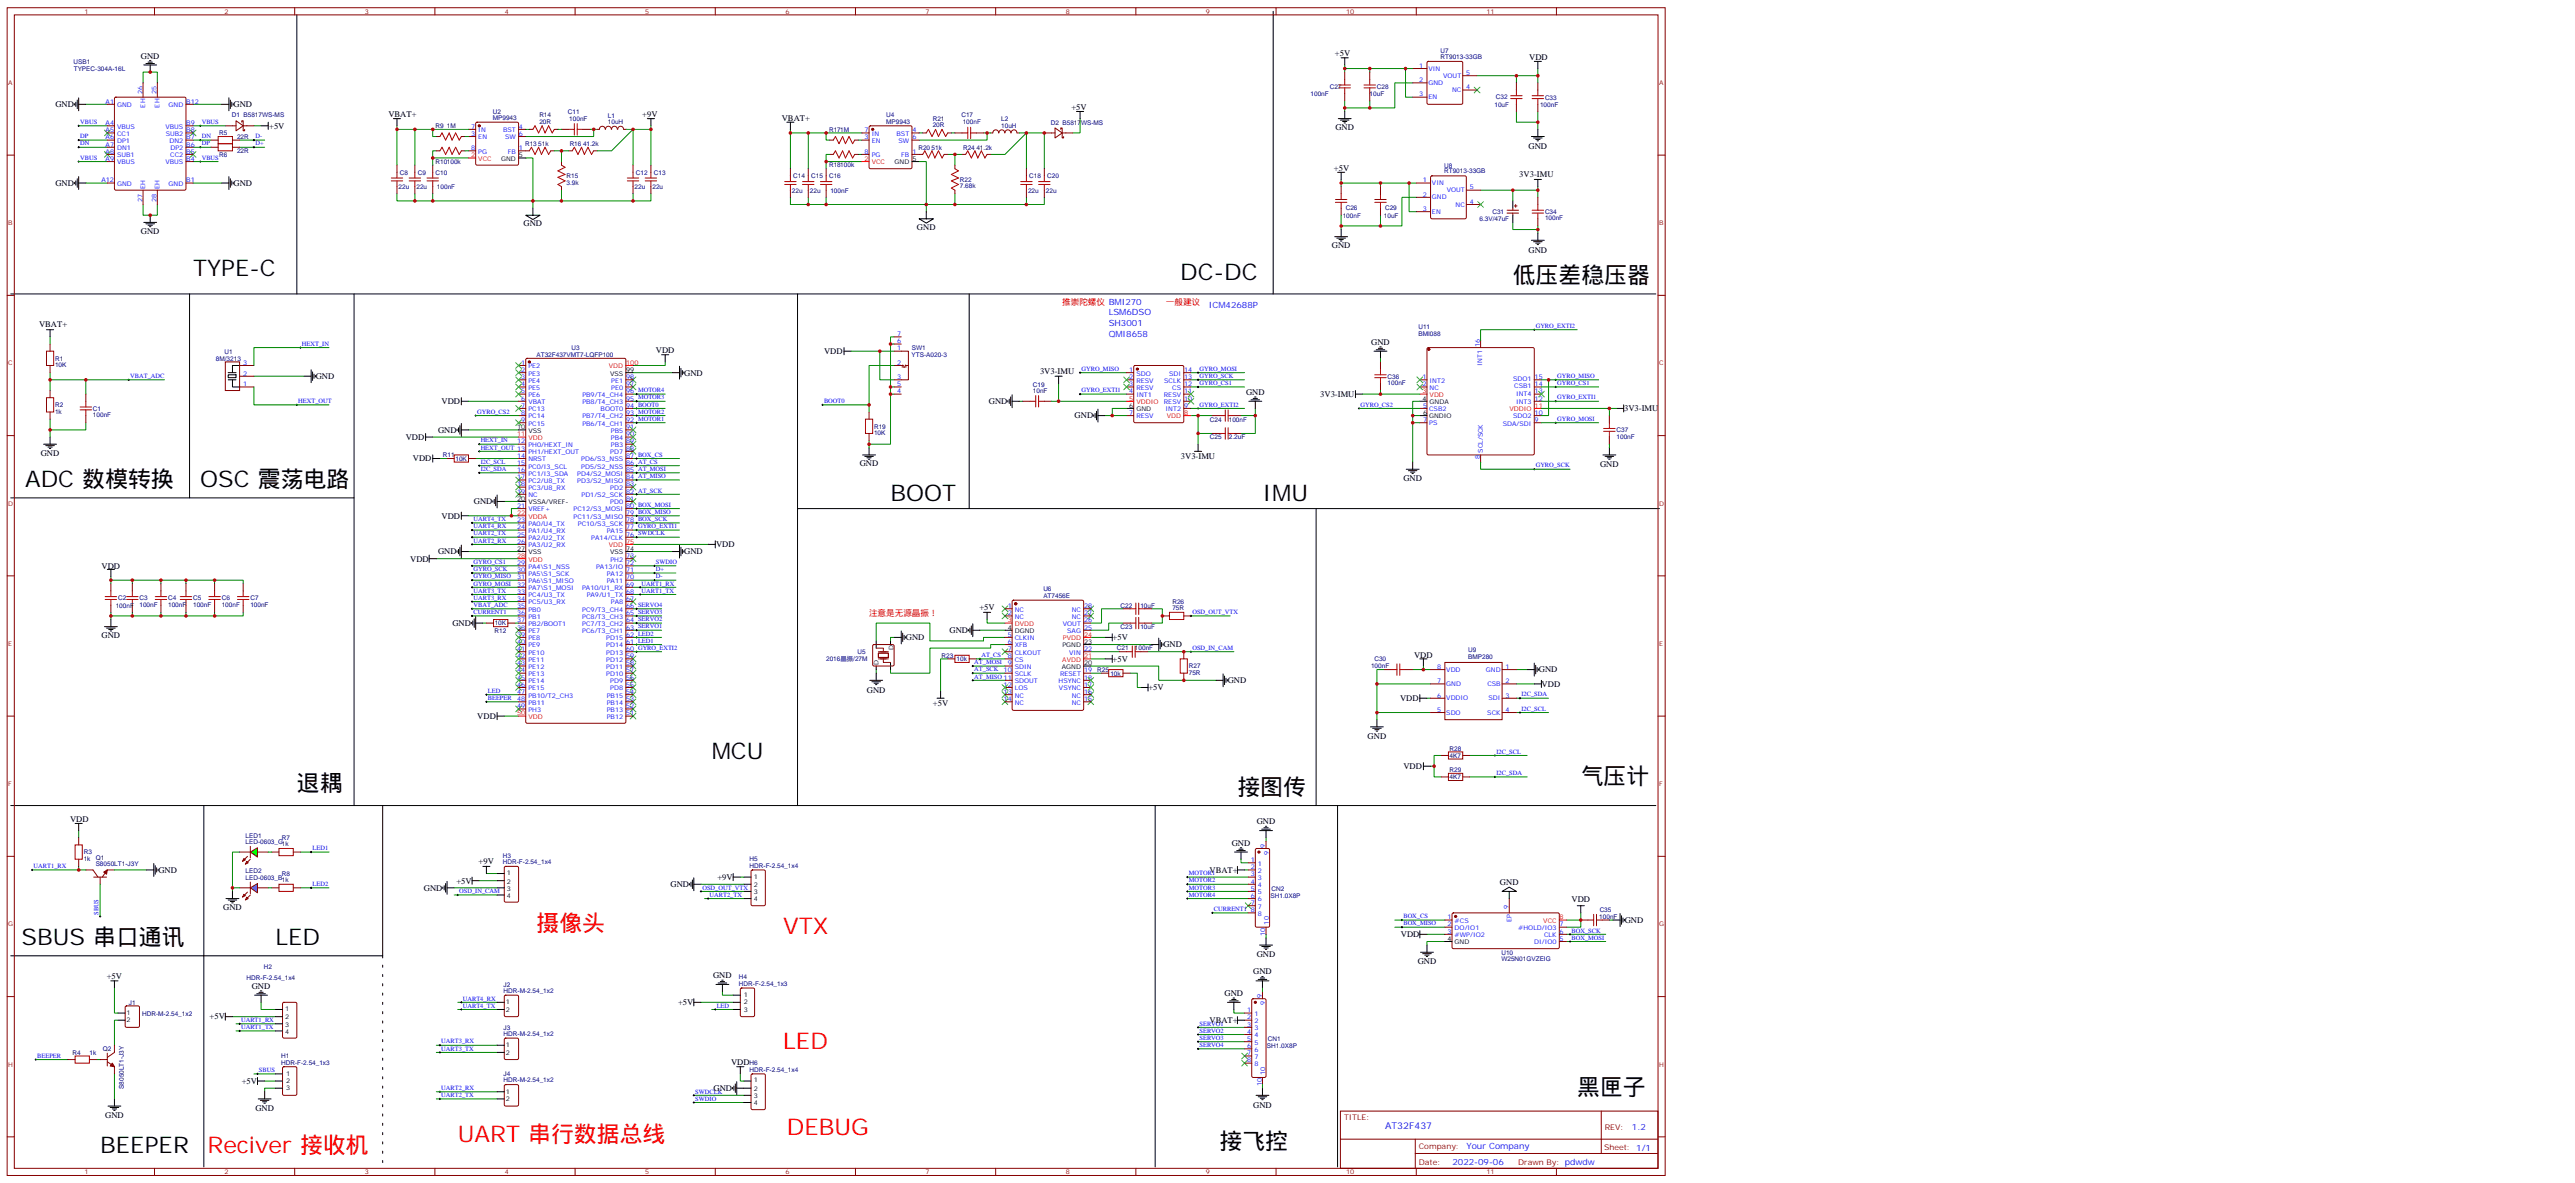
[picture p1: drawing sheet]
<svg xmlns="http://www.w3.org/2000/svg" width="1270mm" height="583mm" viewBox="0 0 1270 583" stroke-linecap="round" stroke-linejoin="round" font-family="sans-serif">
<defs><g id="words">
<g font-size="11.3">
<text x="95" y="136">TYPE-C</text>
<text x="582" y="138">DC-DC</text>
<text x="746" y="140">低压差稳压器</text>
<text x="12" y="240">ADC 数模转换</text>
<text x="99" y="240">OSC 震荡电路</text>
<text x="439" y="247">BOOT</text>
<text x="623" y="247">IMU</text>
<text x="351" y="374">MCU</text>
<text x="780" y="387">气压计</text>
<text x="146" y="390">退耦</text>
<text x="610" y="392">接图传</text>
<text x="11" y="466">SBUS 串口通讯</text>
<text x="136" y="466">LED</text>
<text x="778" y="540">黑匣子</text>
<text x="49" y="568">BEEPER</text>
<text x="601" y="566">接飞控</text>
</g>
<g font-size="11.3" fill="#f00">
<text x="265" y="459">摄像头</text>
<text x="386" y="461">VTX</text>
<text x="386" y="517">LED</text>
<text x="226" y="563">UART 串行数据总线</text>
<text x="388" y="559">DEBUG</text>
<text x="102" y="568">Reciver 接收机</text>
</g>
<text font-size="4.6" fill="#00f" x="683" y="557">AT32F437</text>
<g font-size="4.2">
<text x="70" y="29">GND</text>
<text x="658" y="27">+5V</text>
<text x="754" y="30">VDD</text>
<text x="27" y="53">GND</text>
<text x="115" y="53">GND</text>
<text x="192" y="58">VBAT+</text>
<text x="317" y="58">+9V</text>
<text x="386" y="60">VBAT+</text>
<text x="528" y="54">+5V</text>
<text x="133" y="63">+5V</text>
<text x="659" y="64">GND</text>
<text x="754" y="73">GND</text>
<text x="658" y="84">+5V</text>
<text x="749" y="87">3V3-IMU</text>
<text x="27" y="92">GND</text>
<text x="115" y="92">GND</text>
<text x="258" y="111">GND</text>
<text x="452" y="113">GND</text>
<text x="69" y="115">GND</text>
<text x="657" y="122">GND</text>
<text x="754" y="125">GND</text>
<text x="19" y="161">VBAT+</text>
<text x="324" y="174">VDD</text>
<text x="676" y="170">GND</text>
<text x="406" y="175">VDD</text>
<text x="337" y="185">GND</text>
<text x="513" y="184">3V3-IMU</text>
<text x="156" y="187">GND</text>
<text x="615" y="195">GND</text>
<text x="651" y="196">3V3-IMU</text>
<text x="218" y="199">VDD</text>
<text x="488" y="199">GND</text>
<text x="801" y="203">3V3-IMU</text>
<text x="530" y="206">GND</text>
<text x="216" y="213">GND</text>
<text x="200" y="217">VDD</text>
<text x="20" y="225">GND</text>
<text x="204" y="227">VDD</text>
<text x="582" y="226">3V3-IMU</text>
<text x="424" y="230">GND</text>
<text x="789" y="230">GND</text>
<text x="692" y="237">GND</text>
<text x="234" y="249">GND</text>
<text x="218" y="256">VDD</text>
<text x="353" y="270">VDD</text>
<text x="216" y="273">GND</text>
<text x="337" y="273">GND</text>
<text x="50" y="280">VDD</text>
<text x="202" y="277">VDD</text>
<text x="483" y="301">+5V</text>
<text x="223" y="309">GND</text>
<text x="50" y="315">GND</text>
<text x="447" y="316">GND</text>
<text x="468" y="312">GND</text>
<text x="549" y="316">+5V</text>
<text x="574" y="319">GND</text>
<text x="549" y="326">+5V</text>
<text x="697" y="324">VDD</text>
<text x="759" y="332">GND</text>
<text x="428" y="342">GND</text>
<text x="566" y="340">+5V</text>
<text x="606" y="337">GND</text>
<text x="760" y="339">VDD</text>
<text x="690" y="346">VDD</text>
<text x="460" y="348">+5V</text>
<text x="235" y="354">VDD</text>
<text x="675" y="364">GND</text>
<text x="692" y="379">VDD</text>
<text x="35" y="405">VDD</text>
<text x="620" y="406">GND</text>
<text x="607" y="417">GND</text>
<text x="78" y="430">GND</text>
<text x="236" y="426">+9V</text>
<text x="597" y="430">VBAT+</text>
<text x="225" y="436">+5V</text>
<text x="331" y="437">GND</text>
<text x="354" y="434">+9V</text>
<text x="740" y="436">GND</text>
<text x="209" y="439">GND</text>
<text x="110" y="449">GND</text>
<text x="775" y="445">VDD</text>
<text x="801" y="455">GND</text>
<text x="691" y="462">VDD</text>
<text x="620" y="472">GND</text>
<text x="699" y="475">GND</text>
<text x="53" y="482">+5V</text>
<text x="352" y="482">GND</text>
<text x="618" y="480">GND</text>
<text x="124" y="487">GND</text>
<text x="604" y="491">GND</text>
<text x="334" y="496">+5V</text>
<text x="103" y="503">+5V</text>
<text x="597" y="504">VBAT+</text>
<text x="361" y="525">VDD</text>
<text x="119" y="534">+5V</text>
<text x="352" y="538">GND</text>
<text x="52" y="551">GND</text>
<text x="126" y="548">GND</text>
<text x="618" y="546">GND</text>
</g>
<g font-size="4.2" fill="#f00">
<text x="524" y="150">推崇陀螺仪 BMI270</text>
<text x="575" y="150">一般建议</text>
<text x="429" y="304">注意是无源晶振！</text>
</g>
<g font-size="4.2" fill="#00f">
<text x="547" y="156">LSM6DSO</text>
<text x="596" y="152">ICM42688P</text>
<text x="547" y="161">SH3001</text>
<text x="547" y="166">QMI8658</text>
<text x="805" y="557">1.2</text>
<text x="723" y="567">Your Company</text>
<text x="716" y="574">2022-09-06</text>
</g>
<g font-size="3.9" fill="#800">
<text x="663" y="552">TITLE:</text>
<text x="791" y="557">REV:</text>
<text x="700" y="567">Company:</text>
<text x="791" y="567">Sheet: 1/1</text>
<text x="700" y="574">Date:</text>
<text x="749" y="574">Drawn By: pdwdw</text>
</g>
<g font-size="3.2" fill="#800">
<text x="42" y="7">1</text>
<text x="111" y="7">2</text>
<text x="180" y="7">3</text>
<text x="249" y="7">4</text>
<text x="318" y="7">5</text>
<text x="387" y="7">6</text>
<text x="456" y="7">7</text>
<text x="526" y="7">8</text>
<text x="595" y="7">9</text>
<text x="664" y="7">10</text>
<text x="733" y="7">11</text>
<text x="4" y="42">A</text>
<text x="818" y="42">A</text>
<text x="4" y="111">B</text>
<text x="818" y="111">B</text>
<text x="4" y="180">C</text>
<text x="818" y="180">C</text>
<text x="4" y="249">D</text>
<text x="818" y="249">D</text>
<text x="4" y="318">E</text>
<text x="818" y="318">E</text>
<text x="4" y="388">F</text>
<text x="818" y="388">F</text>
<text x="4" y="457">G</text>
<text x="818" y="457">G</text>
<text x="4" y="526">H</text>
<text x="818" y="526">H</text>
<text x="42" y="579">1</text>
<text x="111" y="579">2</text>
<text x="180" y="579">3</text>
<text x="249" y="579">4</text>
<text x="318" y="579">5</text>
<text x="387" y="579">6</text>
<text x="456" y="579">7</text>
<text x="526" y="579">8</text>
<text x="595" y="579">9</text>
<text x="664" y="579">10</text>
<text x="733" y="579">11</text>
</g>
<g font-size="3.2" fill="#000080">
<text x="710" y="29">RT9013-33GB</text>
<text x="710" y="26">U7</text>
<text x="36" y="31">USB1</text>
<text x="36" y="35">TYPEC-304A-16L</text>
<text x="646" y="47">100nF</text>
<text x="656" y="44">C27</text>
<text x="675" y="47">10uF</text>
<text x="679" y="44">C28</text>
<text x="737" y="53">10uF</text>
<text x="738" y="49">C32</text>
<text x="760" y="53">100nF</text>
<text x="762" y="49">C33</text>
<text x="114" y="58">D1 B5817WS-MS</text>
<text x="243" y="59">MP9943</text>
<text x="243" y="56">U2</text>
<text x="266" y="58">R14</text>
<text x="280" y="56">C11</text>
<text x="281" y="60">100nF</text>
<text x="300" y="58">L1</text>
<text x="437" y="58">U4</text>
<text x="460" y="60">R21</text>
<text x="474" y="58">C17</text>
<text x="494" y="60">L2</text>
<text x="215" y="63">R9</text>
<text x="220" y="63">1M</text>
<text x="266" y="61">20R</text>
<text x="300" y="61">10uH</text>
<text x="409" y="65">R171M</text>
<text x="437" y="61">MP9943</text>
<text x="460" y="63">20R</text>
<text x="475" y="61">100nF</text>
<text x="494" y="63">10uH</text>
<text x="518" y="61">D2 B5817WS-MS</text>
<text x="108" y="67">R5</text>
<text x="117" y="68">22R</text>
<text x="259" y="72">R13</text>
<text x="265" y="72">51k</text>
<text x="281" y="72">R16</text>
<text x="288" y="72">41.2k</text>
<text x="108" y="77">R6</text>
<text x="117" y="76">22R</text>
<text x="453" y="74">R20</text>
<text x="459" y="74">51k</text>
<text x="475" y="74">R24</text>
<text x="482" y="74">41.2k</text>
<text x="215" y="81">R10100k</text>
<text x="409" y="83">R18100k</text>
<text x="712" y="83">U8</text>
<text x="197" y="86">C8</text>
<text x="206" y="86">C9</text>
<text x="215" y="86">C10</text>
<text x="279" y="88">R15</text>
<text x="314" y="86">C12</text>
<text x="322" y="86">C13</text>
<text x="391" y="88">C14</text>
<text x="400" y="88">C15</text>
<text x="409" y="88">C16</text>
<text x="473" y="90">R22</text>
<text x="508" y="88">C18</text>
<text x="516" y="88">C20</text>
<text x="712" y="86">RT9013-33GB</text>
<text x="197" y="93">22u</text>
<text x="205" y="93">22u</text>
<text x="216" y="93">100nF</text>
<text x="279" y="91">3.9k</text>
<text x="313" y="93">22u</text>
<text x="322" y="93">22u</text>
<text x="391" y="95">22u</text>
<text x="399" y="95">22u</text>
<text x="410" y="95">100nF</text>
<text x="473" y="93">7.68k</text>
<text x="507" y="95">22u</text>
<text x="516" y="95">22u</text>
<text x="662" y="107">100nF</text>
<text x="664" y="104">C26</text>
<text x="683" y="107">10uF</text>
<text x="683" y="104">C29</text>
<text x="736" y="106">C31</text>
<text x="762" y="106">C34</text>
<text x="730" y="109">6.3V/47uF</text>
<text x="762" y="109">100nF</text>
<text x="700" y="165">BMI088</text>
<text x="700" y="162">U11</text>
<text x="282" y="173">U3</text>
<text x="450" y="172">SW1</text>
<text x="27" y="178">R1</text>
<text x="106" y="178">8M/3213</text>
<text x="111" y="174">U1</text>
<text x="265" y="176">AT32F437VMT7-LQFP100</text>
<text x="450" y="176">YTS-A020-3</text>
<text x="27" y="181">10K</text>
<text x="509" y="191">C19</text>
<text x="684" y="190">100nF</text>
<text x="684" y="187">C36</text>
<text x="509" y="194">10nF</text>
<text x="27" y="204">1k</text>
<text x="27" y="201">R2</text>
<text x="46" y="203">C1</text>
<text x="46" y="206">100nF</text>
<text x="597" y="208">C24</text>
<text x="606" y="208">100nF</text>
<text x="431" y="214">10K</text>
<text x="431" y="211">R19</text>
<text x="797" y="213">C37</text>
<text x="597" y="217">C25</text>
<text x="606" y="217">2.2uF</text>
<text x="797" y="216">100nF</text>
<text x="218" y="225">R11</text>
<text x="225" y="227">10K</text>
<text x="515" y="291">U6</text>
<text x="57" y="300">100nF</text>
<text x="58" y="296">C2</text>
<text x="69" y="299">100nF</text>
<text x="69" y="296">C3</text>
<text x="83" y="299">100nF</text>
<text x="83" y="296">C4</text>
<text x="95" y="299">100nF</text>
<text x="95" y="296">C5</text>
<text x="109" y="299">100nF</text>
<text x="109" y="296">C6</text>
<text x="123" y="299">100nF</text>
<text x="123" y="296">C7</text>
<text x="515" y="295">AT7456E</text>
<text x="553" y="300">C22</text>
<text x="562" y="300">10uF</text>
<text x="578" y="298">R26</text>
<text x="578" y="301">75R</text>
<text x="244" y="312">R12</text>
<text x="244" y="308">10K</text>
<text x="553" y="310">C23</text>
<text x="562" y="310">10uF</text>
<text x="423" y="322">U5</text>
<text x="551" y="321">C21</text>
<text x="560" y="321">100nF</text>
<text x="724" y="322">U9</text>
<text x="407" y="326">2016晶振/27M</text>
<text x="464" y="324">R23</text>
<text x="472" y="326">10k</text>
<text x="586" y="330">R27</text>
<text x="676" y="330">100nF</text>
<text x="678" y="326">C30</text>
<text x="724" y="325">BMP280</text>
<text x="541" y="331">R25</text>
<text x="548" y="333">10k</text>
<text x="586" y="333">75R</text>
<text x="715" y="370">R28</text>
<text x="715" y="374">4K7</text>
<text x="715" y="381">R29</text>
<text x="715" y="384">4K7</text>
<text x="121" y="413">LED1</text>
<text x="121" y="416">LED-0603_G</text>
<text x="139" y="417">1k</text>
<text x="139" y="414">R7</text>
<text x="41" y="424">1k</text>
<text x="41" y="421">R3</text>
<text x="47" y="424">Q1</text>
<text x="248" y="423">H3</text>
<text x="370" y="425">H5</text>
<text x="47" y="427">S8050LT1-J3Y</text>
<text x="121" y="431">LED2</text>
<text x="139" y="432">R8</text>
<text x="248" y="426">HDR-F-2.54_1x4</text>
<text x="370" y="428">HDR-F-2.54_1x4</text>
<text x="121" y="434">LED-0603_B</text>
<text x="139" y="435">1k</text>
<text x="627" y="443">SH1.0X8P</text>
<text x="627" y="439">CN2</text>
<text x="789" y="449">C35</text>
<text x="789" y="453">100nF</text>
<text x="740" y="474">W25N01GVZEIG</text>
<text x="740" y="471">U10</text>
<text x="130" y="478">H2</text>
<text x="122" y="483">HDR-F-2.54_1x4</text>
<text x="364" y="483">H4</text>
<text x="248" y="490">HDR-M-2.54_1x2</text>
<text x="248" y="486">J2</text>
<text x="364" y="486">HDR-F-2.54_1x3</text>
<text x="64" y="495">J1</text>
<text x="70" y="501">HDR-M-2.54_1x2</text>
<text x="248" y="508">J3</text>
<text x="248" y="511">HDR-M-2.54_1x2</text>
<text x="625" y="513">CN1</text>
<text x="36" y="520">R4</text>
<text x="44" y="520">1k</text>
<text x="51" y="518">Q2</text>
<text x="139" y="522">H1</text>
<text x="625" y="517">SH1.0X8P</text>
<text x="139" y="525">HDR-F-2.54_1x3</text>
<text x="370" y="525">H6</text>
<text x="248" y="534">HDR-M-2.54_1x2</text>
<text x="248" y="531">J4</text>
<text x="370" y="528">HDR-F-2.54_1x4</text>
<text x="61" y="537" transform="rotate(-90 61 537)">S8050LT1-J3Y</text>
</g>
<g font-size="3.2" fill="#00f">
<text x="700" y="33">1</text>
<text x="704" y="35">VIN</text>
<text x="700" y="40">2</text>
<text x="704" y="42">GND</text>
<text x="712" y="38">VOUT</text>
<text x="723" y="37">5</text>
<text x="70" y="46" transform="rotate(-90 70 46)">26</text>
<text x="77" y="46" transform="rotate(-90 77 46)">25</text>
<text x="700" y="48">3</text>
<text x="716" y="45">NC</text>
<text x="723" y="44">4</text>
<text x="52" y="51">A1</text>
<text x="58" y="53">GND</text>
<text x="72" y="53" transform="rotate(-90 72 53)">EH</text>
<text x="79" y="53" transform="rotate(-90 79 53)">EH</text>
<text x="83" y="53">GND</text>
<text x="92" y="51">B12</text>
<text x="704" y="49">EN</text>
<text x="40" y="61">VBUS</text>
<text x="52" y="62">A4</text>
<text x="52" y="65">A5</text>
<text x="58" y="63">VBUS</text>
<text x="82" y="63">VBUS</text>
<text x="92" y="65">B8</text>
<text x="92" y="62">B9</text>
<text x="99" y="61">VBUS</text>
<text x="232" y="63">7</text>
<text x="236" y="65">IN</text>
<text x="248" y="65">BST</text>
<text x="256" y="63">4</text>
<text x="426" y="65">7</text>
<text x="450" y="65">4</text>
<text x="40" y="72">DN</text>
<text x="40" y="68">DP</text>
<text x="52" y="69">A6</text>
<text x="58" y="67">CC1</text>
<text x="58" y="70">DP1</text>
<text x="82" y="67">SUB2</text>
<text x="84" y="70">DN2</text>
<text x="92" y="69">B7</text>
<text x="99" y="72">DP</text>
<text x="99" y="68">DN</text>
<text x="126" y="72">D+</text>
<text x="126" y="68">D-</text>
<text x="232" y="67">3</text>
<text x="236" y="69">EN</text>
<text x="249" y="69">SW</text>
<text x="256" y="67">6</text>
<text x="426" y="69">3</text>
<text x="430" y="70">EN</text>
<text x="430" y="67">IN</text>
<text x="442" y="67">BST</text>
<text x="443" y="70">SW</text>
<text x="450" y="69">6</text>
<text x="52" y="72">A7</text>
<text x="52" y="76">A8</text>
<text x="58" y="74">DN1</text>
<text x="58" y="78">SUB1</text>
<text x="84" y="78">CC2</text>
<text x="84" y="74">DP2</text>
<text x="92" y="76">B5</text>
<text x="92" y="72">B6</text>
<text x="232" y="74">8</text>
<text x="236" y="76">PG</text>
<text x="250" y="76">FB</text>
<text x="256" y="74">1</text>
<text x="426" y="76">8</text>
<text x="430" y="78">PG</text>
<text x="444" y="78">FB</text>
<text x="450" y="76">1</text>
<text x="40" y="79">VBUS</text>
<text x="52" y="79">A9</text>
<text x="58" y="81">VBUS</text>
<text x="82" y="81">VBUS</text>
<text x="92" y="79">B4</text>
<text x="99" y="79">VBUS</text>
<text x="50" y="90">A12</text>
<text x="92" y="90">B1</text>
<text x="702" y="90">1</text>
<text x="58" y="92">GND</text>
<text x="72" y="93" transform="rotate(-90 72 93)">EH</text>
<text x="79" y="93" transform="rotate(-90 79 93)">EH</text>
<text x="83" y="92">GND</text>
<text x="706" y="91">VIN</text>
<text x="714" y="95">VOUT</text>
<text x="725" y="93">5</text>
<text x="70" y="100" transform="rotate(-90 70 100)">27</text>
<text x="77" y="100" transform="rotate(-90 77 100)">28</text>
<text x="702" y="97">2</text>
<text x="706" y="98">GND</text>
<text x="718" y="102">NC</text>
<text x="725" y="100">4</text>
<text x="702" y="104">3</text>
<text x="706" y="105">EN</text>
<text x="757" y="162">GYRO_EXTI2</text>
<text x="442" y="166">7</text>
<text x="149" y="170">HEXT_IN</text>
<text x="442" y="173">1</text>
<text x="442" y="169">6</text>
<text x="730" y="171" transform="rotate(-90 730 171)">16</text>
<text x="120" y="180">3</text>
<text x="257" y="180">1</text>
<text x="442" y="180">2</text>
<text x="120" y="185">2</text>
<text x="257" y="183">2</text>
<text x="261" y="182">PE2</text>
<text x="261" y="185">PE3</text>
<text x="533" y="183">GYRO_MISO</text>
<text x="557" y="183">1</text>
<text x="560" y="185">SDO</text>
<text x="577" y="185">SDI</text>
<text x="584" y="183">14</text>
<text x="592" y="183">GYRO_MOSI</text>
<text x="731" y="180" transform="rotate(-90 731 180)">INT1</text>
<text x="64" y="186">VBAT_ADC</text>
<text x="120" y="190">1</text>
<text x="257" y="187">3</text>
<text x="257" y="190">4</text>
<text x="261" y="189">PE4</text>
<text x="301" y="189">PE1</text>
<text x="309" y="190">97</text>
<text x="309" y="187">98</text>
<text x="442" y="187">3</text>
<text x="442" y="190">5</text>
<text x="557" y="187">2</text>
<text x="557" y="190">3</text>
<text x="560" y="189">RESV</text>
<text x="574" y="189">SCLK</text>
<text x="584" y="190">12</text>
<text x="584" y="187">13</text>
<text x="592" y="186">GYRO_SCK</text>
<text x="592" y="190">GYRO_CS1</text>
<text x="702" y="187">1</text>
<text x="702" y="190">2</text>
<text x="705" y="189">INT2</text>
<text x="746" y="188">SDO1</text>
<text x="747" y="191">CSB1</text>
<text x="757" y="190">14</text>
<text x="757" y="187">15</text>
<text x="768" y="186">GYRO_MISO</text>
<text x="768" y="190">GYRO_CS1</text>
<text x="257" y="194">5</text>
<text x="257" y="197">6</text>
<text x="261" y="192">PE5</text>
<text x="261" y="196">PE6</text>
<text x="287" y="196">PB9/T4_CH4</text>
<text x="301" y="192">PE0</text>
<text x="309" y="197">95 MOTOR3</text>
<text x="309" y="194">96 MOTOR4</text>
<text x="442" y="194">4</text>
<text x="533" y="193">GYRO_EXTI1</text>
<text x="557" y="194">4</text>
<text x="560" y="192">RESV</text>
<text x="560" y="196">INT1</text>
<text x="574" y="196">RESV</text>
<text x="578" y="192">CS</text>
<text x="584" y="197">10</text>
<text x="584" y="194">11</text>
<text x="705" y="192">NC</text>
<text x="748" y="195">INT4</text>
<text x="757" y="197">12</text>
<text x="757" y="194">13</text>
<text x="768" y="197">GYRO_EXTI1</text>
<text x="147" y="199">HEXT_OUT</text>
<text x="257" y="201">7</text>
<text x="261" y="199">VBAT</text>
<text x="261" y="203">PC13</text>
<text x="287" y="199">PB8/T4_CH3</text>
<text x="296" y="203">BOOT0</text>
<text x="309" y="201">94 BOOT0</text>
<text x="406" y="199">BOOT0</text>
<text x="574" y="199">RESV</text>
<text x="575" y="203">INT2</text>
<text x="584" y="201">9</text>
<text x="592" y="200">GYRO_EXTI2</text>
<text x="671" y="200">GYRO_CS2</text>
<text x="702" y="201">5</text>
<text x="705" y="202">CSB2</text>
<text x="748" y="199">INT3</text>
<text x="235" y="204">GYRO_CS2</text>
<text x="257" y="205">8</text>
<text x="257" y="208">9</text>
<text x="261" y="206">PC14</text>
<text x="261" y="210">PC15</text>
<text x="287" y="210">PB6/T4_CH1</text>
<text x="287" y="206">PB7/T4_CH2</text>
<text x="309" y="208">92 MOTOR1</text>
<text x="309" y="205">93 MOTOR2</text>
<text x="557" y="205">7</text>
<text x="560" y="206">RESV</text>
<text x="702" y="208">7</text>
<text x="705" y="209">PS</text>
<text x="741" y="210">SDA/SDI</text>
<text x="746" y="206">SDO2</text>
<text x="757" y="208">9</text>
<text x="757" y="205">10</text>
<text x="768" y="208">GYRO_MOSI</text>
<text x="301" y="213">PB5</text>
<text x="309" y="215">90</text>
<text x="309" y="212">91</text>
<text x="237" y="218">HEXT_IN</text>
<text x="237" y="222">HEXT_OUT 13</text>
<text x="255" y="219">12</text>
<text x="261" y="220">PH0/HEXT_IN</text>
<text x="301" y="220">PB3</text>
<text x="301" y="217">PB4</text>
<text x="309" y="219">89</text>
<text x="255" y="226">14</text>
<text x="261" y="224">PH1/HEXT_OUT</text>
<text x="261" y="227">NRST</text>
<text x="287" y="227">PD6/S3_NSS</text>
<text x="301" y="224">PD7</text>
<text x="309" y="226">87 BOX_CS</text>
<text x="309" y="222">88</text>
<text x="730" y="226" transform="rotate(-90 730 226)">8</text>
<text x="731" y="223" transform="rotate(-90 731 223)">SCL/SCK</text>
<text x="237" y="232">I2C_SDA</text>
<text x="237" y="229">I2C_SCL</text>
<text x="255" y="229">15</text>
<text x="255" y="233">16</text>
<text x="261" y="231">PC0/I3_SCL</text>
<text x="287" y="231">PD5/S2_NSS</text>
<text x="309" y="233">85 AT_MOSI</text>
<text x="309" y="229">86 AT_CS</text>
<text x="757" y="230">GYRO_SCK</text>
<text x="255" y="236">17</text>
<text x="255" y="240">18</text>
<text x="261" y="235">PC1/I3_SDA</text>
<text x="261" y="238">PC2/U8_TX</text>
<text x="285" y="238">PD3/S2_MISO</text>
<text x="285" y="235">PD4/S2_MOSI</text>
<text x="309" y="240">83</text>
<text x="309" y="236">84 AT_MISO</text>
<text x="255" y="243">19</text>
<text x="261" y="242">PC3/U8_RX</text>
<text x="261" y="245">NC</text>
<text x="287" y="245">PD1/S2_SCK</text>
<text x="301" y="242">PD2</text>
<text x="309" y="243">82 AT_SCK</text>
<text x="255" y="250">21</text>
<text x="301" y="249">PD0</text>
<text x="309" y="250">80 BOX_MOSI</text>
<text x="309" y="247">81</text>
<text x="234" y="257">UART4_TX</text>
<text x="255" y="257">23</text>
<text x="261" y="252">VREF+</text>
<text x="283" y="256">PC11/S3_MISO</text>
<text x="283" y="252">PC12/S3_MOSI</text>
<text x="309" y="257">78 BOX_SCK</text>
<text x="309" y="254">79 BOX_MISO</text>
<text x="234" y="260">UART4_RX</text>
<text x="234" y="264">UART2_TX</text>
<text x="255" y="261">24</text>
<text x="261" y="259">PA0/U4_TX</text>
<text x="261" y="263">PA1/U4_RX</text>
<text x="285" y="259">PC10/S3_SCK</text>
<text x="299" y="263">PA15</text>
<text x="309" y="261">77 GYRO_EXTI1</text>
<text x="234" y="268">UART2_RX</text>
<text x="255" y="265">25</text>
<text x="255" y="268">26</text>
<text x="261" y="266">PA2/U2_TX</text>
<text x="261" y="270">PA3/U2_RX</text>
<text x="292" y="266">PA14/CLK</text>
<text x="309" y="265">76 SWDCLK</text>
<text x="309" y="275">73</text>
<text x="234" y="282">GYRO_SCK</text>
<text x="234" y="278">GYRO_CS1</text>
<text x="255" y="279">29</text>
<text x="261" y="280">PA4\S1_NSS</text>
<text x="294" y="280">PA13/IO</text>
<text x="301" y="277">PH2</text>
<text x="309" y="279">72</text>
<text x="323" y="282">D+</text>
<text x="323" y="278">SWDIO</text>
<text x="234" y="285">GYRO_MISO</text>
<text x="255" y="282">30</text>
<text x="255" y="286">31</text>
<text x="261" y="284">PA5\S1_SCK</text>
<text x="261" y="287">PA6\S1_MISO</text>
<text x="299" y="287">PA11</text>
<text x="299" y="284">PA12</text>
<text x="309" y="286">70</text>
<text x="309" y="282">71</text>
<text x="323" y="285">D-</text>
<text x="234" y="292">UART3_TX</text>
<text x="234" y="289">GYRO_MOSI</text>
<text x="255" y="289">32</text>
<text x="255" y="293">33</text>
<text x="261" y="291">PA7\S1_MOSI</text>
<text x="287" y="291">PA10/U1_RX</text>
<text x="309" y="293">68</text>
<text x="309" y="289">69</text>
<text x="316" y="289">UART1_RX</text>
<text x="316" y="292">UART1_TX</text>
<text x="234" y="296">UART3_RX</text>
<text x="234" y="299">VBAT_ADC</text>
<text x="255" y="296">34</text>
<text x="255" y="300">35</text>
<text x="261" y="294">PC4/U3_TX</text>
<text x="261" y="298">PC5/U3_RX</text>
<text x="289" y="294">PA9/U1_TX</text>
<text x="301" y="298">PA8</text>
<text x="309" y="300">66 SERVO4</text>
<text x="309" y="296">67</text>
<text x="497" y="300">1</text>
<text x="535" y="300">28</text>
<text x="234" y="303">CURRENT1</text>
<text x="255" y="303">36</text>
<text x="261" y="302">PB0</text>
<text x="261" y="305">PB1</text>
<text x="287" y="305">PC8/T3_CH3</text>
<text x="287" y="302">PC9/T3_CH4</text>
<text x="309" y="303">65 SERVO3</text>
<text x="497" y="303">2</text>
<text x="500" y="302">NC</text>
<text x="500" y="305">NC</text>
<text x="529" y="305">NC</text>
<text x="529" y="302">NC</text>
<text x="535" y="303">27</text>
<text x="588" y="303">OSD_OUT_VTX</text>
<text x="255" y="307">37</text>
<text x="255" y="310">38</text>
<text x="261" y="309">PB2/BOOT1</text>
<text x="287" y="309">PC7/T3_CH2</text>
<text x="309" y="310">63 SERVO1</text>
<text x="309" y="307">64 SERVO2</text>
<text x="524" y="309">VOUT</text>
<text x="535" y="310">25</text>
<text x="535" y="307">26</text>
<text x="255" y="314">39</text>
<text x="255" y="317">40</text>
<text x="261" y="312">PE7</text>
<text x="261" y="316">PE8</text>
<text x="287" y="312">PC6/T3_CH1</text>
<text x="299" y="316">PD15</text>
<text x="309" y="317">61 LED1</text>
<text x="309" y="314">62 LED2</text>
<text x="497" y="314">5</text>
<text x="497" y="317">6</text>
<text x="500" y="316">CLKIN</text>
<text x="526" y="312">SAG</text>
<text x="255" y="321">41</text>
<text x="261" y="319">PE9</text>
<text x="261" y="323">PE10</text>
<text x="299" y="323">PD13</text>
<text x="299" y="319">PD14</text>
<text x="309" y="321">60 GYRO_EXTI2</text>
<text x="484" y="324">AT_CS</text>
<text x="497" y="321">7</text>
<text x="500" y="319">XFB</text>
<text x="500" y="323">CLKOUT</text>
<text x="527" y="323">VIN</text>
<text x="535" y="321">22</text>
<text x="588" y="320">OSD_IN_CAM</text>
<text x="255" y="324">42</text>
<text x="255" y="328">43</text>
<text x="261" y="326">PE11</text>
<text x="261" y="330">PE12</text>
<text x="299" y="330">PD11</text>
<text x="299" y="326">PD12</text>
<text x="309" y="328">58</text>
<text x="309" y="324">59</text>
<text x="480" y="327">AT_MOSI</text>
<text x="497" y="324">8</text>
<text x="497" y="328">9</text>
<text x="500" y="326">CS</text>
<text x="500" y="330">SDIN</text>
<text x="709" y="330">8</text>
<text x="743" y="330">1</text>
<text x="255" y="332">44</text>
<text x="255" y="335">45</text>
<text x="261" y="333">PE13</text>
<text x="299" y="333">PD10</text>
<text x="309" y="335">56</text>
<text x="309" y="332">57</text>
<text x="480" y="331">AT_SCK</text>
<text x="480" y="335">AT_MISO 11</text>
<text x="495" y="332">10</text>
<text x="500" y="333">SCLK</text>
<text x="523" y="333">RESET</text>
<text x="535" y="335">18</text>
<text x="535" y="332">19</text>
<text x="713" y="331">VDD</text>
<text x="733" y="331">GND</text>
<text x="241" y="342">LED</text>
<text x="255" y="339">46</text>
<text x="261" y="337">PE14</text>
<text x="261" y="340">PE15</text>
<text x="301" y="340">PD8</text>
<text x="301" y="337">PD9</text>
<text x="309" y="339">55</text>
<text x="495" y="339">12</text>
<text x="500" y="337">SDOUT</text>
<text x="500" y="340">LOS</text>
<text x="522" y="337">HSYNC</text>
<text x="522" y="340">VSYNC</text>
<text x="535" y="339">17</text>
<text x="709" y="337">7</text>
<text x="713" y="338">GND</text>
<text x="734" y="338">CSB</text>
<text x="743" y="337">2</text>
<text x="241" y="345">BEEPER</text>
<text x="255" y="342">47</text>
<text x="255" y="346">48</text>
<text x="261" y="344">PB10/T2_CH3</text>
<text x="261" y="347">PB11</text>
<text x="299" y="347">PB14</text>
<text x="299" y="344">PB15</text>
<text x="309" y="346">53</text>
<text x="309" y="342">54</text>
<text x="495" y="342">13</text>
<text x="495" y="346">14</text>
<text x="500" y="344">NC</text>
<text x="500" y="347">NC</text>
<text x="529" y="347">NC</text>
<text x="529" y="344">NC</text>
<text x="535" y="346">15</text>
<text x="535" y="342">16</text>
<text x="709" y="344">6</text>
<text x="713" y="345">VDDIO</text>
<text x="734" y="345">SDI</text>
<text x="743" y="344">3</text>
<text x="750" y="343">I2C_SDA</text>
<text x="255" y="349">49</text>
<text x="261" y="351">PH3</text>
<text x="299" y="351">PB13</text>
<text x="309" y="353">51</text>
<text x="309" y="349">52</text>
<text x="709" y="351">5</text>
<text x="713" y="352">SDO</text>
<text x="734" y="352">SCK</text>
<text x="743" y="351">4</text>
<text x="750" y="350">I2C_SCL</text>
<text x="299" y="354">PB12</text>
<text x="738" y="372">I2C_SCL</text>
<text x="738" y="382">I2C_SDA</text>
<text x="154" y="419">LED1</text>
<text x="624" y="418" transform="rotate(-90 624 418)">9</text>
<text x="617" y="425">1</text>
<text x="626" y="422" transform="rotate(-90 626 422)">9</text>
<text x="17" y="428">UART1_RX</text>
<text x="586" y="432">MOTOR1</text>
<text x="617" y="429">2</text>
<text x="620" y="430">2</text>
<text x="620" y="427">1</text>
<text x="154" y="437">LED2</text>
<text x="586" y="435">MOTOR2</text>
<text x="617" y="436">4</text>
<text x="617" y="432">3</text>
<text x="620" y="437">4</text>
<text x="620" y="434">3</text>
<text x="226" y="440">OSD_IN_CAM</text>
<text x="346" y="439">OSD_OUT_VTX</text>
<text x="350" y="442">UART2_TX</text>
<text x="586" y="439">MOTOR3</text>
<text x="586" y="442">MOTOR4</text>
<text x="617" y="443">6</text>
<text x="617" y="439">5</text>
<text x="620" y="441">5</text>
<text x="599" y="449">CURRENT1</text>
<text x="617" y="450">8</text>
<text x="617" y="446">7</text>
<text x="620" y="448">7</text>
<text x="620" y="444">6</text>
<text x="744" y="448" transform="rotate(-90 744 448)">9</text>
<text x="49" y="451" transform="rotate(-90 49 451)">SBUS</text>
<text x="620" y="451">8</text>
<text x="626" y="456" transform="rotate(-90 626 456)">10</text>
<text x="692" y="453">BOX_CS</text>
<text x="714" y="453">1</text>
<text x="717" y="455">#CS</text>
<text x="745" y="455" transform="rotate(-90 745 455)">EP</text>
<text x="624" y="461" transform="rotate(-90 624 461)">10</text>
<text x="692" y="456">BOX_MISO</text>
<text x="714" y="457">2</text>
<text x="714" y="460">3</text>
<text x="717" y="459">DO/IO1</text>
<text x="749" y="459">#HOLD/IO3</text>
<text x="769" y="460">6</text>
<text x="769" y="457">7</text>
<text x="775" y="460">BOX_SCK</text>
<text x="717" y="462">#WP/IO2</text>
<text x="757" y="466">DI/IO0</text>
<text x="762" y="462">CLK</text>
<text x="769" y="464">5</text>
<text x="775" y="463">BOX_MOSI</text>
<text x="228" y="493">UART4_RX</text>
<text x="228" y="497">UART4_TX</text>
<text x="353" y="497">LED</text>
<text x="622" y="492" transform="rotate(-90 622 492)">9</text>
<text x="624" y="496" transform="rotate(-90 624 496)">9</text>
<text x="119" y="504">UART1_RX</text>
<text x="615" y="503">2</text>
<text x="615" y="499">1</text>
<text x="619" y="501">1</text>
<text x="119" y="507">UART1_TX</text>
<text x="592" y="509">SERVO2</text>
<text x="592" y="506">SERVO1</text>
<text x="615" y="510">4</text>
<text x="615" y="506">3</text>
<text x="619" y="508">3</text>
<text x="619" y="504">2</text>
<text x="218" y="514">UART3_RX</text>
<text x="592" y="513">SERVO3</text>
<text x="615" y="513">5</text>
<text x="619" y="515">5</text>
<text x="619" y="511">4</text>
<text x="18" y="522">BEEPER</text>
<text x="218" y="518">UART3_TX</text>
<text x="592" y="516">SERVO4</text>
<text x="615" y="520">7</text>
<text x="615" y="517">6</text>
<text x="619" y="519">6</text>
<text x="615" y="524">8</text>
<text x="619" y="526">8</text>
<text x="619" y="522">7</text>
<text x="128" y="529">SBUS</text>
<text x="624" y="530" transform="rotate(-90 624 530)">10</text>
<text x="218" y="537">UART2_RX</text>
<text x="343" y="539">SWDCLK</text>
<text x="622" y="535" transform="rotate(-90 622 535)">10</text>
<text x="218" y="541">UART2_TX</text>
<text x="343" y="543">SWDIO</text>
</g>
<g font-size="3.2" fill="#f00">
<text x="232" y="78">2</text>
<text x="236" y="79">VCC</text>
<text x="426" y="79">2</text>
<text x="430" y="81">VCC</text>
<text x="309" y="180">100</text>
<text x="300" y="182">VDD</text>
<text x="557" y="197">5</text>
<text x="702" y="194">3</text>
<text x="705" y="196">VDD</text>
<text x="560" y="199">VDDIO</text>
<text x="745" y="203">VDDIO</text>
<text x="757" y="201">11</text>
<text x="575" y="206">VDD</text>
<text x="584" y="205">8</text>
<text x="255" y="215">11</text>
<text x="261" y="217">VDD</text>
<text x="255" y="254">22</text>
<text x="261" y="256">VDDA</text>
<text x="300" y="270">VDD</text>
<text x="309" y="268">75</text>
<text x="255" y="275">28</text>
<text x="261" y="277">VDD</text>
<text x="497" y="307">3</text>
<text x="500" y="309">DVDD</text>
<text x="524" y="316">PVDD</text>
<text x="535" y="314">24</text>
<text x="524" y="326">AVDD</text>
<text x="535" y="324">21</text>
<text x="255" y="353">50</text>
<text x="261" y="354">VDD</text>
<text x="761" y="455">VCC</text>
<text x="769" y="453">8</text>
</g>
<g font-size="3.2">
<text x="256" y="78">5</text>
<text x="247" y="79">GND</text>
<text x="441" y="81">GND</text>
<text x="450" y="79">5</text>
<text x="301" y="185">VSS</text>
<text x="309" y="183">99</text>
<text x="702" y="197">4</text>
<text x="557" y="201">6</text>
<text x="560" y="203">GND</text>
<text x="705" y="199">GNDA</text>
<text x="702" y="205">6</text>
<text x="705" y="206">GNDIO</text>
<text x="255" y="212">10</text>
<text x="261" y="213">VSS</text>
<text x="255" y="247">20</text>
<text x="261" y="249">VSSA/VREF-</text>
<text x="255" y="272">27</text>
<text x="261" y="273">VSS</text>
<text x="301" y="273">VSS</text>
<text x="309" y="272">74</text>
<text x="497" y="310">4</text>
<text x="500" y="312">DGND</text>
<text x="535" y="317">23</text>
<text x="441" y="321" transform="rotate(-90 441 321)">D</text>
<text x="524" y="319">PGND</text>
<text x="433" y="328" transform="rotate(-90 433 328)">D</text>
<text x="524" y="330">AGND</text>
<text x="535" y="328">20</text>
<text x="250" y="431">1</text>
<text x="250" y="436">2</text>
<text x="372" y="433">1</text>
<text x="372" y="437">2</text>
<text x="250" y="439">3</text>
<text x="250" y="443">4</text>
<text x="372" y="441">3</text>
<text x="372" y="444">4</text>
<text x="714" y="464">4</text>
<text x="717" y="466">GND</text>
<text x="367" y="492">1</text>
<text x="249" y="495">1</text>
<text x="367" y="495">2</text>
<text x="62" y="501">1</text>
<text x="141" y="498">1</text>
<text x="141" y="503">2</text>
<text x="249" y="499">2</text>
<text x="367" y="499">3</text>
<text x="62" y="504">2</text>
<text x="141" y="506">3</text>
<text x="141" y="510">4</text>
<text x="249" y="516">1</text>
<text x="249" y="520">2</text>
<text x="141" y="531">1</text>
<text x="372" y="534">1</text>
<text x="141" y="538">3</text>
<text x="141" y="534">2</text>
<text x="249" y="539">1</text>
<text x="372" y="538">2</text>
<text x="249" y="543">2</text>
<text x="372" y="541">3</text>
<text x="372" y="545">4</text>
</g>
</g></defs>
<g fill="none" stroke="#870000" stroke-width=".49">
<path d="M697 34h7M704 30h17v21h-17zM721 37h7M116 60l4 2-4 2zM697 41h7M697 48h7M721 44h7M111 62h5M119 60h1v4h1M120 62h5M215 74h2M215 67h2"/>
<path d="M228 74h1M228 67h1M231 74h4M231 67h4M231 64h4M235 60h21v21h-21zM256 74h5M256 67h3M256 64h3M261 64h2M272 74h1M273 64h2"/>
<path d="M277 64h3M277 80v1M280 74h2M288 64h3M293 74h2M298 64a1.4 1.4 0 0 0-1-2 1.4 1.4 0 0 0-1 2h-1M299 64a1.4 1.4 0 0 1 1-2 1.4 1.4 0 0 1 1 2M302 64a1.4 1.4 0 0 1 1-2 1.4 1.4 0 0 1 1 2M305 64a1.4 1.4 0 0 1 1-2 1.4 1.4 0 0 1 2 2h1M409 76h2M409 69h2M422 76h1"/>
<path d="M422 69h1M425 66h4M425 76h4M425 69h4M429 62h21v21h-21zM450 66h3M450 76h5M450 69h3M455 66h2M466 76h1M467 66h2M471 66h3"/>
<path d="M474 76h2M482 66h3M487 76h2M498 66a1.5 1.5 0 0 0-1-2 1.5 1.5 0 0 0-1 2 1.5 1.5 0 0 0-2-2 1.5 1.5 0 0 0-1 2 1.4 1.4 0 0 0-2-2 1.4 1.4 0 0 0-1 2h-1M499 66a1.4 1.4 0 0 1 1-2 1.4 1.4 0 0 1 2 2h1M515 66h5M520 63l4 3-4 2zM523 64v-1h1v5h1v-1M524 66h5M196 81v4M196 92v4M205 81v4"/>
<path d="M205 92v4M213 81v4M213 92v4M277 92v2M312 81v4M312 92v4M321 81v4M321 92v4M390 83v4M390 94v3M399 83v4M399 94v3"/>
<path d="M407 83v4M407 94v3M471 81v2M471 94v2M506 83v4M506 94v3M515 83v4M515 94v3M661 92v4M681 92v4M698 90h8M698 97h8"/>
<path d="M706 87h17v21h-17zM723 94h7M758 97v4M661 103v3M681 103v3M698 104h8M723 101h7M743 104h6M743 105h6M746 103v1M746 105v1M747 102h1"/>
<path d="M748 101v1M758 108v3M55 288v3M55 298v4M65 288v3M65 298v4M79 288v3M79 298v4M92 288v3M92 298v4M106 288v3M106 298v4"/>
<path d="M120 288v3M120 298v4M467 325h4M478 325h4M584 321v4M584 332v3M134 438h4M134 420h4M145 438h3M145 420h3M249 427h6l1 1v16l-1 1h-6v-1zM371 429h6v17l-6 1-1-1z"/>
<path d="M62 496h6h1v10h-1l-6 1v-1zM140 494h6v1v16v1h-6l-1-1zM249 491h6h1v10h-1h-6zM365 487h6l1 1v13h-6h-1zM614 499h3M618 493l6-1v1v38h-6h-1zM623 489v3M614 517h3M614 514h3M614 510h3M614 507h3M614 503h3"/>
<path d="M140 526h6v13v1h-6h-1zM614 524h3M614 521h3M623 531v4"/>
</g>
<g fill="none" stroke="#008700" stroke-width=".49">
<path d="M663 32v2M693 34v14h4M748 37v4M758 34v3h-30M758 37v4M533 58v8h-4M663 53v2M697 41h-9v12h-12M748 55v5h10M125 62h4M196 62v2M205 64v17"/>
<path d="M213 64v3h2M213 78v3M215 74h-2v4h18M229 74h2M229 67h2M231 64h-35v17M259 78h4v21h-50M259 64h2M273 74h7M275 64h2M277 74v6M291 64h4"/>
<path d="M293 64v3h-34M295 74h7l10-10h9v17M309 64h3v17M321 62v2M390 64v2M399 66v17M407 80v3M407 66v3h2M409 76h-2v4h18M423 76h2M423 69h2M425 66h-35v17"/>
<path d="M453 80h4v21h-50M453 66h2M467 76h7M469 66h2M471 76v5M485 66h4M487 66v3h-34M489 76h7l10-10h9v17M503 66h3v17M196 96v3h9v-3M213 96v3h-8M277 94v5h-14v4"/>
<path d="M312 96v3M321 96v3h-44M390 97v4h9v-4M407 97v4h-8M471 96v5h-14v3M506 97v4M515 97v4h-44M661 88v2M681 90v2M695 90v14h3M698 90h-37v2M698 97h-7v14h-30v-5"/>
<path d="M746 94v5M758 92v2h-28M758 94v3M661 111v2M681 106v5M746 110v3h12M758 111v4M312 198h16M312 194h16M522 189v9M312 208h16M312 205h16"/>
<path d="M217 226h3M235 226h21M236 233h20M236 230h20M233 258h23M252 251v3M233 268h23M233 265h23M233 261h23M55 288v-2h65v2M55 284v2M65 286v2"/>
<path d="M79 286v2M92 286v2M106 286v2M233 293h23M233 297h23M312 293h21M312 290h21M312 286h21M312 283h21M55 302v3M65 302v2M79 302v2"/>
<path d="M92 302v2M106 302v2M120 302v2h-65M233 304h23M312 311h14M312 307h14M312 304h14M312 300h14M467 325h-3v16M480 335h16M480 328h16M538 328h34v7h28"/>
<path d="M538 321h14M566 321h43M240 342h16M240 346h16M748 351h16M748 344h16M725 372h28M725 383h28M39 410v3M118 420h-3v19M148 438h14M148 420h14"/>
<path d="M224 438h21M236 434h9M240 431h5M346 439h21M346 436h21M365 432h2M586 432h30M586 439h30M586 436h30M612 424v1h4M614 429h2M224 441h21"/>
<path d="M347 443h20M586 443h30M598 450h18M688 457h25M773 464h19M129 494v4h7M226 498h19M226 494h19M346 494h16M351 498h11M356 489v2h6M609 498v1h5"/>
<path d="M623 487v2M115 501h21M116 508h20M116 505h20M215 519h30M215 515h30M591 517h23M591 514h23M591 510h23M591 507h23M125 529h11M131 533h5"/>
<path d="M136 537h-5v1M215 538h30M623 535v2M215 542h30M342 544h25M342 540h25"/>
</g>
<g fill="none" stroke="#000" stroke-width=".49">
<path d="M146 7v138M628 6v139M757 30h3M758 30v4M194 58h4M196 58v4M319 58h4M321 58v4M531 55h3M533 55v3M660 58h6M661 59h4"/>
<path d="M662 60h2M663 55v3M38 80h1M38 62h1M39 62h.1M39 79v1M98 80h1M98 62h1M98 73h1M98 69h1M99 62h.1M99 69h.1"/>
<path d="M99 72v1M99 79v1M129 62h3M132 60v4M256 78h3M388 60h4M390 60v4M450 80h3M663 61h1M660 85h3M661 85v3M746 99v4"/>
<path d="M757 88h3M758 88v4M259 106h7l-3 2zM263 103v3M453 108h7l-3 2zM457 104v4M658 117h7M659 117h5M660 118h3M661 119h1M661 113v4M746 106v4"/>
<path d="M755 118h7M756 119h5M757 120h3M758 115v3M758 121h1M5 145h812M520 185h4M522 185v4M591 219v4M213 226h4M213 224v4M589 223h4"/>
<path d="M228 254h3M228 253v3M232 268h1M233 268v1M53 281h3M55 281v3M322 283h1M322 286h1M323 282v1M323 286h.1M52 309h6M53 310h4"/>
<path d="M54 310h2M54 311h1M55 305v4M485 302h4M487 302v3M545 314h4M549 312v4M545 325h4M549 323v4M563 339h3M566 337v4M587 321h1"/>
<path d="M587 321v1M240 342h.1M240 346h.1M240 342v1M462 344h4M464 341v3M737 372h1M737 372v1M189 397v74h-88M737 383h1M737 383h.1M37 406h4"/>
<path d="M39 406v4M153 420h.1M115 439v4M153 438h1M153 420h1M153 437v1M218 437v1M219 437v2M220 436v4M220 438h4M220 435v6M233 432v4"/>
<path d="M233 434h3M238 427h4M240 427v4M245 434h4M245 438h4M245 431h4M340 436h.1M341 435v2M341 434v4M342 433v6M342 436h4M345 439h1"/>
<path d="M346 439v1M362 432h3M362 431v3M367 439h3M367 436h3M367 432h3M111 443h7M113 444h4M114 444h2M114 445h1M225 441h1M226 441v1"/>
<path d="M245 441h4M349 443h1M349 443h.1M367 443h3M778 447h3M780 447v3M58 499h4M111 499v4M126 491h6M127 490h4M128 489h2M128 489h1"/>
<path d="M129 491v3M136 498h3M227 494h1M227 498h1M228 494v1M228 497v1M245 494h4M245 498h4M342 494h4M342 492v4M352 498h1M353 497v1"/>
<path d="M353 485h6M354 485h4M355 484h2M356 483h1M356 485v4M362 494h3M362 498h3M362 491h3M605 494h7M606 493h5M607 493h3M608 492h1"/>
<path d="M609 494v4M619 484h7M621 483h4M622 482h2M622 481h1M623 484v3M58 503h4M111 501h4M118 508h1M118 505h1M118 504v1M118 508v1"/>
<path d="M136 508h3M136 505h3M136 501h3M217 519h.1M217 515h.1M217 515v1M591 517h.1M591 514h.1M591 510h.1M591 507h.1M591 506v1M591 513v1"/>
<path d="M127 529h.1M127 533h4M127 529v1M127 531v4M131 538v4M136 533h3M136 537h3M136 529h3M217 538h.1M217 538v1M342 540h.1M623 537v3"/>
<path d="M127 542h7M128 543h5M129 543h3M130 544h1M217 542h.1M217 541v1M342 540h1M342 544h1M342 543v1M619 540h7M621 541h4M622 541h2"/>
<path d="M622 542h1"/>
</g>
<g fill="none" stroke="#a10000" stroke-width=".49">
<path d="M217 74l1-1 2 3 2-3 1 3 2-3 1 3 2-2M217 67l1-1 2 3 2-3 1 3 2-3 1 3 2-2M261 74l1-1 2 3 2-3 1 3 2-3 2 3 1-2M263 64l1-2 2 4 1-4 2 4 2-4 1 4 1-2M280 64h3M282 74l1-1 2 3 2-3 1 3 2-3 2 3 1-2M283 61v6M285 64h3M285 61v6M411 69l1-2 2 4 2-4 1 4 2-4 2 4 1-2M411 76l1-2 2 4 2-4 1 4 2-4 2 4 1-2M455 76l1-2 2 4 2-4 1 4 2-4 2 4 1-2"/>
<path d="M457 66l1-2 2 3 1-3 2 3 2-3 1 3 1-1M474 66h3M476 76l1-2 2 4 2-4 1 4 2-4 2 4 1-2M477 63v5M479 66h3M479 63v5M193 89h6M193 88h6M196 85v3M196 89v3M202 89h5M202 88h5"/>
<path d="M205 85v3M205 89v3M211 89h5M211 88h5M213 85v3M213 89v3M277 81l2 1-4 2 4 2-4 1 4 2-4 2 2 1M309 89h6M309 88h6M312 85v3M312 89v3M318 89h6"/>
<path d="M318 88h6M321 85v3M321 89v3M387 91h6M387 90h6M390 87v3M390 91v3M396 91h5M396 90h5M399 87v3M399 91v3M405 91h5"/>
<path d="M405 90h5M407 87v3M407 91v3M471 83l2 1-4 2 4 2-4 1 4 2-4 2 2 1M503 91h6M503 90h6M506 87v3M506 91v3M512 91h6M512 90h6M515 87v3M515 91v3"/>
<path d="M659 100h5M659 98h5M661 96v2M661 100v3M678 100h6M678 98h6M681 96v2M681 100v3M756 105h5M756 104h5M758 101v3M758 105v3"/>
<path d="M52 296h6M52 294h6M55 291v3M55 296v2M62 296h6M62 294h6M65 291v3M65 296v2M77 296h5M77 294h5M79 291v3M79 296v2"/>
<path d="M89 296h6M89 294h6M92 291v3M92 296v2M103 296h6M103 294h6M106 291v3M106 296v2M117 296h6M117 294h6M120 291v3M120 296v2"/>
<path d="M471 323h7v4h-7zM582 325h4v7h-4zM138 418h7v4h-7zM138 436h7v3h-7z"/>
</g>
<g fill="#870000" stroke="#870000" stroke-width=".49">
<circle cx="430" cy="64" r=".5"/>
<circle cx="236" cy="62" r=".5"/>
<circle cx="619" cy="494" r=".5"/>
</g>
<path d="M231 78h4M425 80h4" fill="none" stroke="#f00" stroke-width=".49"/>
<g fill="none" stroke="#3c3" stroke-width=".49">
<path d="M727 43l3 3M730 43l-3 3M729 99l3 3M732 99l-3 3M311 186l3 3M311 189l3 3M314 186l-3 3M314 189l-3 3M311 218l3 2M314 218l-3 2M254 239l3 3M254 235l3 3"/>
<path d="M257 239l-3 3M257 235l-3 3M311 239l3 3M311 221l3 3M314 239l-3 3M314 221l-3 3M311 246l3 3M314 246l-3 3M311 274l3 3M314 274l-3 3M311 295l3 3M314 295l-3 3"/>
<path d="M254 320l3 3M254 309l3 3M257 320l-3 3M257 309l-3 3M254 338l3 2M254 327l3 3M257 338l-3 2M257 327l-3 3M311 327l3 3M311 338l3 2M311 334l3 3M311 323l3 3"/>
<path d="M311 330l3 3M314 327l-3 3M314 338l-3 2M314 334l-3 3M314 323l-3 3M314 330l-3 3M254 348l3 3M257 348l-3 3M311 352l3 2M311 348l3 3M311 345l3 2M311 341l3 3"/>
<path d="M314 352l-3 2M314 348l-3 3M314 345l-3 2M314 341l-3 3M614 445l3 3M617 445l-3 3M612 519l3 3M615 519l-3 3M612 523l3 3M615 523l-3 3"/>
</g>
<path d="M189 471v104" fill="none" stroke="#000" stroke-width=".49" stroke-dasharray="1.1 3.5"/>
<path d="M123 438l4-2v4z" fill="#09f" stroke="#870000" stroke-width=".49"/>
<path d="M123 435v6z" fill="#f00" stroke="#870000" stroke-width=".49"/>
<g fill="#870000" stroke="#870000" stroke-width=".49">
<path d="M123 441l-1 2z"/>
<path d="M122 440l-1 1z"/>
</g>
<g fill="#09f" stroke="#870000" stroke-width=".49">
<path d="M122 442v1l-1 1z"/>
<path d="M120 441l1 1h-1z"/>
</g>
<path d="M118 438h5M118 420h5M127 438h5M127 420h5" fill="none" stroke="#870000" stroke-width=".49"/>
<g fill="#0f0" stroke="#870000" stroke-width=".49">
<path d="M120 423l1 1-1 1z"/>
<path d="M122 425l-1 1z"/>
</g>
<g fill="#870000" stroke="#870000" stroke-width=".49">
<path d="M122 422l-1 2z"/>
<path d="M123 424l-1 1z"/>
</g>
<path d="M123 417v6z" fill="#f00" stroke="#870000" stroke-width=".49"/>
<path d="M123 420l4-2v5z" fill="#0f0" stroke="#870000" stroke-width=".49"/>
<g fill="none" stroke="#000" stroke-width=".49">
<path d="M71 32h6M72 31h4M73 31h2M74 30h.1M74 32v4M661 29h4M663 29v3M37 51v1M37 50v2M38 49v5M39 48v7M39 51h3"/>
<path d="M109 51h4M113 48v7M114 49v5M114 50v2M115 51v1M38 73h1M38 69h1M39 69h.1M39 72v1M125 73h1M125 69h1M125 69h.1"/>
<path d="M125 72v1M755 67h7M756 68h5M757 69h3M758 69h1M758 64v3M37 90v1M37 89v2M38 88v4M39 87v6M39 90h3M109 90h4"/>
<path d="M113 87v6M114 88v4M114 89v2M115 90v1M71 110h6M72 110h4M73 111h2M74 112h.1M74 106v4M93 145v100M175 145v252h218v-252M478 145v106"/>
<path d="M23 163h3M25 163v3M148 171h1M148 171v1M326 175h4M328 175v3M416 173h4M416 171v4M678 173h6M679 172h4M680 172h2M681 171h.1"/>
<path d="M681 173v4M756 163h1M757 162v1M63 187h1M63 187v1M113 185h3v1h-3zM113 184h3M113 187h3M115 187v4h3M118 180h-3v4M146 200h1M146 199v1"/>
<path d="M150 185h3M153 182v7M154 183v5M155 184v3M156 185v1M228 198h3M228 196v4M309 184h3M314 198h.1M314 194h.1M314 194v1M314 197v1"/>
<path d="M332 184h3M335 181v6M336 182v4M337 183v2M337 183v1M405 200h1M406 199v1M497 197v1M498 197v2M498 196v4M499 198h4M499 195v6"/>
<path d="M532 184h1M532 194h1M533 183v1M533 194v1M591 184h.1M591 187h.1M591 191h.1M591 183v1M591 187v1M591 190v1M616 198h6M617 197h4"/>
<path d="M618 196h2M619 196h.1M619 198v3M669 194h3M669 193v3M700 198h4M767 198h1M767 187h1M767 191h1M767 187v1M767 190v1M767 197v1"/>
<path d="M801 200v3M22 219h6M23 220h4M25 215v4M210 215h3M210 214v3M225 212h.1M226 211v2M227 210v4M228 209v6M228 212h3M234 205h1"/>
<path d="M235 205h.1M236 219h1M236 219h.1M256 212h3M314 205h.1M314 201h.1M314 208h.1M314 201v1M314 208v1M539 205h.1M540 204v2M541 203v4"/>
<path d="M542 205h3M542 202v6M556 201h3M591 201h.1M591 201v1M670 201h1M670 201v1M700 205h4M767 208h1M767 208v1M797 201h4M24 220h2"/>
<path d="M24 221h1M236 230h1M236 233h1M236 223h1M236 222v1M236 229v1M236 233h.1M314 226h.1M314 237h.1M314 230h.1M314 233h.1M314 229v1"/>
<path d="M314 236v1M425 224h7M427 225h4M428 226h2M428 226h1M429 221v3M694 231h6M695 232h4M696 233h2M696 233h1M697 228v3M756 231h1"/>
<path d="M757 231v1M791 224h6M792 225h4M793 226h2M793 226h1M794 221v3M5 245h170M232 258h1M233 257v1M243 247v1M244 246v2M244 245v4"/>
<path d="M245 247h4M245 244v6M256 247h3M314 254h.1M314 251h.1M314 258h.1M314 244h.1M314 243v1M314 250v1M314 254v1M314 257v1M393 251h85"/>
<path d="M478 251h340M649 251v146h-256M212 275h3M212 274v3M225 272h.1M226 271v2M227 270v4M228 269v6M228 272h3M232 261h1M232 265h1M232 279h1"/>
<path d="M233 261v1M233 265h.1M233 279h.1M256 272h3M309 272h3M314 261h.1M314 265h.1M314 261v1M322 279h1M323 279h.1M332 272h3M335 269v6"/>
<path d="M336 270v4M337 271v2M337 272h.1M349 268h4M353 267v3M232 297h1M232 293h1M232 290h1M232 286h1M232 283h1M233 282v1M233 286h.1"/>
<path d="M233 289v1M233 293h.1M233 296v1M233 300h.1M314 300h.1M315 293h1M315 290h1M316 289v1M316 293h.1M232 300h1M232 304h1M232 307v1"/>
<path d="M233 303v1M233 306v2M234 305v4M235 307h3M235 304v6M314 307h.1M314 311h.1M314 304h.1M314 314h.1M314 318h.1M314 303v1M314 307v1"/>
<path d="M314 310v1M314 314v1M314 317v1M432 316v4M439 316v2M441 314h3M444 311v6M445 312v4M446 313v2M447 314v1M478 310v1M478 310v2"/>
<path d="M479 309v4M480 311h3M480 308v6M496 311h3M534 318h4M568 318h4M572 315v6M572 316v4M573 317v2M574 317v1M587 304h1M587 303v1"/>
<path d="M314 321h.1M314 321v1M429 335h6M430 336h4M431 337h2M432 338h1M432 328v2M432 332v3M439 327v3M479 328h1M479 332h1M479 335h1"/>
<path d="M480 328v1M480 332h.1M480 335v1M483 325h1M483 324v1M534 328h4M600 335h3M603 332v7M604 333v5M605 334v2M605 335v1M700 325h4"/>
<path d="M702 325v3M753 330h4M757 337h3M757 327v6M757 328v4M758 329v2M759 330h.1M760 335v4M245 351v4M245 353h4M676 358h6M677 359h4"/>
<path d="M678 360h2M679 355v3M700 344h4M700 342v4M749 351h1M749 344h1M750 344v1M750 351v1M679 360h.1M702 378h4M702 376v4M5 397h170"/>
<path d="M101 397v74h-96M570 397v178M649 397h168M660 397v178M610 419h4M611 419h2M612 418h.1M621 410h7M622 409h5M623 408h2M624 407h1M624 410v3"/>
<path d="M16 429h.1M72 429h4M76 426v6M77 427v4M77 428v2M78 429h.1M585 432h1M585 436h1M585 439h1M586 432v1M586 436h.1M586 439v1"/>
<path d="M609 420h6M610 429h4M610 427v4M612 420v4M741 439l3-2 4 2zM744 439v4M49 452h1M49 451v1M585 443h1M586 443h.1M598 450h.1M691 454h1"/>
<path d="M691 457h1M691 453v1M691 457h.1M700 459v3M796 454h3M799 450v7M800 451v5M800 453v2M801 453v1M101 471v104M621 466h7M622 467h5"/>
<path d="M623 467h2M624 468h1M624 462v4M700 461h4M701 469h6M702 470h4M703 471h2M703 472h1M704 466v3M713 464h3M774 461h1M774 464h1"/>
<path d="M774 460v1M774 464v1M55 484h3M56 484v3M245 515h4M245 519h4M610 501v4M610 503h4M17 522h1M18 522v1M245 538h4M361 536v1"/>
<path d="M362 535v3M363 534v5M363 537h7M363 526h4M363 533v7M365 526v3M367 533h3M53 545h7M54 546h5M55 547h3M56 547h1M56 542v3"/>
<path d="M245 542h4M367 540h3M367 544h3"/>
</g>
<g fill="none" stroke="#008700" stroke-width=".49">
<path d="M663 36v-2h13v2M676 34h21M42 51h11M71 41v-5h7v5M95 51h14M663 50v3h13v-3M758 55v9M39 73h14M39 69h14M39 80h14M39 62h14M95 73h9"/>
<path d="M95 69h9M95 62h16M95 80h13M118 73h13M118 69h13M42 90h11M95 90h14M71 101v5h7v-5M25 166v4M162 171h-37v9M328 178v2h-16M420 173h14"/>
<path d="M439 170h2M441 166h-2v28h2M441 173h-7v14h7M681 177v1M778 163h-48v5M25 187h17v7M25 184v9M42 187h39M125 191v9h37M125 185h25M231 198h25M312 184h20"/>
<path d="M406 200h23M439 194v25h-10M439 191h2M441 180h-12v23M503 198h1M519 198h37M533 184h23M533 194h23M587 184h27M587 191h27M587 187h27M672 194h28"/>
<path d="M681 193v1M700 198h-3v30M760 198h28M760 191h28M760 187h28M764 187v18h-4M25 207v8M42 208v4h-17M213 215h43M231 212h25M235 205h21M236 219h20"/>
<path d="M312 201h16M429 217v4M545 205h4M556 201h-7v4h7M587 205h11M587 201h27M591 214h7M591 205v14M619 205v9h-7M619 201v4h-7M670 201h30M697 205h3"/>
<path d="M697 208h3M760 201h37M760 208h28M794 201v4M794 219v2M236 223h20M312 226h23M312 230h23M312 237h23M312 233h23M730 228v3h44M231 254h25"/>
<path d="M249 247h7M252 251h4M312 254h23M312 251h23M312 258h23M312 244h23M215 275h41M231 272h25M233 279h23M312 279h21M312 261h23M312 265h23"/>
<path d="M312 272h20M312 268h37M233 290h23M233 286h23M233 283h23M233 300h23M238 307h2M254 307h2M312 318h14M312 314h14M441 314h-2v2M483 311h13"/>
<path d="M487 305v2h9M496 318h-7v2h-30v12h-20v-2M496 314h-11v2h-26v-9h-27v9M538 318h30M538 314h7M554 307h-7v4h-9M554 300h-11v7h-5M568 300h5v7h-5M587 304h20M312 321h14M432 330v2M480 332h16"/>
<path d="M482 325h14M538 332h5M538 325h7M557 332h4v7h2M679 337h27M683 330h-4v21M697 330h9M702 328v2M748 330h5M748 337h9M249 353h7M704 344h2"/>
<path d="M706 351h-27v4M706 378h1M711 372h-4v11h4M624 413v2M16 429h26M39 427v2M49 436v16M56 429h16M115 438h3M132 420h2M132 438h2M688 454h25"/>
<path d="M780 450v4h-7M780 454v3h-7M794 454h2M624 461v1M704 461h9M713 464h-9v2M773 461h19M56 487v12h2M58 503h-2v12M18 522h16M48 522h1M56 529v13"/>
<path d="M365 529v4h2"/>
</g>
<g fill="none" stroke="#a10000" stroke-width=".49">
<path d="M663 39v3M676 39v3M660 43h6M660 42h6M663 43v3M673 43h5M673 42h5M676 43v3M745 49h6M745 47h6M748 44v3M748 49v2"/>
<path d="M756 49h5M756 47h5M758 44v3M758 49v2M108 71h7v3h-7zM108 67h7v4h-7zM23 173h3v7h-3zM23 196h3v7h-3zM42 198v3M508 198h3M511 195v6M512 198h3"/>
<path d="M512 195v6M678 185h6M678 186h6M681 182v3M681 186v3M40 202h5M40 201h5M42 202v3M427 207h3v7h-3zM601 214h3M601 205h3M604 202v6"/>
<path d="M604 211v6M606 202v6M606 211v6M606 214h3M606 205h3M791 211h6M791 213h6M794 208v3M794 213v2M224 224h7v4h-7zM560 297v6M562 297v6"/>
<path d="M243 305h7v4h-7zM557 300h3M557 307h3M558 318v6M560 318v6M560 304v6M562 304v6M562 300h2M562 307h2M577 302h7v3h-7zM547 330h7v4h-7zM556 321h2"/>
<path d="M560 321h3M686 330h3M689 327v6M690 330h3M690 327v6M714 371h7v3h-7zM714 381h7v4h-7zM37 417h4v7h-4zM783 454h3M786 451v5M787 454h3M787 451v5"/>
<path d="M37 521h7v3h-7z"/>
</g>
<g fill="none" stroke="#870000" stroke-width=".49">
<path d="M4 4h817v576h-817zM7 7h811v569h-811zM76 4v3M145 4v3M214 4v3M284 4v3M353 4v3M422 4v3M491 4v3M560 4v3M629 4v3M698 4v3"/>
<path d="M768 4v3M663 36v3M676 36v3M53 51h3M57 48h35l-1 46h-34zM71 41v7M78 41v7M92 51h3M663 46v4M676 46v4M748 41v3M748 51v4"/>
<path d="M758 41v3M758 51v4M4 76h3M53 73h3M53 69h3M53 80h3M53 76h3M53 66h3M53 62h3M92 73h3M92 69h3M92 80h3"/>
<path d="M92 76h3M92 66h3M92 62h3M104 73h4M104 69h4M115 73h3M115 69h3M818 76h3M53 90h3M71 94v7M78 94v7M92 90h3"/>
<path d="M4 146h3M818 146h3M25 170v3M111 178h7v15h-7zM260 177h48h1v179l-1 1h-48l-1-1zM441 173h7v14h-7M441 170h3M441 166h3M681 178v4M704 172h53l-1 52h-52zM730 168v3M25 180v4"/>
<path d="M25 193v3M42 194v4M118 191h7M118 180h7M118 185h7M256 198h3M256 184h3M256 187h3M256 191h3M256 194h3M256 180h3M309 198h3"/>
<path d="M309 187h3M309 191h3M309 194h3M441 191h3M441 194h3M441 180h4M445 181h2M446 181h.1M447 180h1M504 198h4M515 198h4M556 184h3"/>
<path d="M556 187h3M556 191h3M556 194h3M559 180h25v28h-25zM584 198h3M584 184h3M584 187h3M584 191h3M584 194h3M681 189v4M700 187h4M700 191h4"/>
<path d="M757 198h3M757 187h3M757 191h3M757 194h3M4 215h3M25 203v4M42 205v3M256 205h3M256 201h3M256 208h3M256 219h3M309 205h3"/>
<path d="M309 201h3M309 208h3M309 219h3M309 215h3M309 212h3M429 203v4M429 214v3M556 205h3M584 201h3M598 214h3M598 205h3M609 214h3"/>
<path d="M609 205h3M700 201h4M700 208h4M757 205h3M757 208h3M794 205v3M794 215v4M818 215h3M220 226h4M231 226h4M256 226h3M256 223h3"/>
<path d="M256 230h3M256 233h3M256 237h3M309 226h3M309 223h3M309 230h3M309 233h3M309 237h3M730 224v4M256 240h3M256 244h3M256 251h3"/>
<path d="M256 258h3M309 240h3M309 244h3M309 251h3M309 258h3M309 254h3M309 247h3M256 261h3M256 265h3M256 268h3M256 279h3M309 261h3"/>
<path d="M309 265h3M309 279h3M309 275h3M4 284h3M256 283h3M256 286h3M256 290h3M256 293h3M256 297h3M309 283h3M309 286h3M309 290h3"/>
<path d="M309 293h3M309 297h3M499 296h35v54h-34h-1zM818 284h3M240 307h3M250 307h4M256 307h3M256 304h3M256 300h3M256 314h3M256 318h3M256 311h3"/>
<path d="M309 307h3M309 304h3M309 300h3M309 314h3M309 318h3M309 311h3M431 318h10v10h-10zM496 304h3M496 300h3M496 314h3M496 318h3M534 307h4"/>
<path d="M534 304h4M534 300h4M534 311h4M554 307h3M554 300h3M564 307h4M564 300h4M573 304h4M584 304h3M256 321h3M256 332h3M256 325h3"/>
<path d="M256 328h3M256 335h3M256 339h3M309 321h3M309 332h3M309 325h3M309 328h3M309 335h3M309 339h3M496 321h3M496 332h3M496 325h3"/>
<path d="M496 328h3M496 335h3M496 339h3M534 321h4M534 332h4M534 335h4M534 339h4M543 332h4M552 321h4M554 332h3M563 321h3M683 330h3"/>
<path d="M693 330h4M706 330h7M706 337h7M713 327h28v28h-28zM741 330h7M741 337h7M4 353h3M256 342h3M256 346h3M256 350h3M309 342h3M309 346h3"/>
<path d="M309 350h3M309 353h3M496 342h3M496 346h3M534 342h4M534 346h4M706 344h7M706 351h7M741 344h7M741 351h7M818 353h3M711 372h3"/>
<path d="M721 372h4M711 383h3M721 383h4M39 413v4M619 419l6-1 1 1v37l-1 1h-5l-1-1zM624 415v3M4 422h3M39 424v3M42 429h4l2 3M46 432h7M49 432v4M56 429h-3l-3 3"/>
<path d="M616 432h3M616 429h3M616 439h3M616 436h3M616 425h3M818 422h3M616 450h3M616 447h3M616 443h3M624 457v4M713 454h3M713 457h3"/>
<path d="M716 450h53v1v16l-1 1h-51l-1-1zM744 443v7M769 457h4M780 454h3M790 454h4M713 461h3M769 461h4M769 464h4M4 491h3M818 491h3M53 519v7M56 515v4l-3 2"/>
<path d="M249 512h6h1v10h-1h-6zM34 522h3M44 522h4M49 522h4M53 523l3 3v3M249 535h6h1v10h-1h-6zM371 530l6-1v1v16v1h-6h-1zM661 548h157v28h-157zM790 548v21M4 560h3M76 576v4M145 576v4"/>
<path d="M214 576v4M284 576v4M353 576v4M422 576v4M491 576v4M560 576v4M629 576v4M661 562h157M698 569h120M698 562v14M698 576v4M768 576v4"/>
<path d="M818 560h3"/>
<circle cx="445" cy="180" r=".2"/>
<circle cx="447" cy="180" r=".2"/>
</g>
<g fill="#870000" stroke="#870000" stroke-width=".49">
<path d="M55 524l1 2h-2z"/>
<path d="M51 430l2-1v2z"/>
<circle cx="561" cy="182" r=".5"/>
<circle cx="621" cy="420" r=".5"/>
<circle cx="501" cy="298" r=".5"/>
<circle cx="261" cy="178" r=".5"/>
<circle cx="718" cy="452" r=".5"/>
<circle cx="705" cy="172" r=".5"/>
</g>
<g fill="none" stroke="#f00" stroke-width=".49">
<path d="M309 180h3M556 198h3M700 194h4M256 215h3M584 205h3M757 201h3M256 254h3M256 275h3M309 268h3M496 307h3M534 314h4M534 325h4"/>
<path d="M256 353h3M769 454h4"/>
</g>
<path d="M432 320h4v1M433 322h5v2h-5zM433 321h5M433 325h5M436 325v2h3" fill="none" stroke="#870012" stroke-width=".49"/>
<g fill="none" stroke="#3c3" stroke-width=".49">
<path d="M52 75l2 3M52 64l2 3M54 75l-2 3M54 64l-2 3M94 75l3 3M94 64l3 3M97 75l-3 3M97 64l-3 3M254 179l3 3M257 179l-3 3M254 200l3 3M254 182l3 3"/>
<path d="M254 186l3 3M254 189l3 3M254 193l3 3M257 200l-3 3M257 182l-3 3M257 186l-3 3M257 189l-3 3M257 193l-3 3M554 186l3 3M554 189l3 3M557 186l-3 3M557 189l-3 3"/>
<path d="M586 193l3 3M586 196l3 3M589 193l-3 3M589 196l-3 3M699 186l3 3M699 189l3 3M702 186l-3 3M702 189l-3 3M759 193l3 3M762 193l-3 3M254 207l3 3M257 207l-3 3"/>
<path d="M311 211l3 2M311 214l3 3M314 211l-3 2M314 214l-3 3M254 242l3 3M257 242l-3 3M494 299l3 3M497 299l-3 3M537 299l2 3M539 299l-2 3M254 313l3 3M254 316l3 3"/>
<path d="M257 313l-3 3M257 316l-3 3M494 320l3 3M494 302l3 3M497 320l-3 3M497 302l-3 3M537 302l2 3M539 302l-2 3M254 323l3 3M254 330l3 3M254 334l3 3M257 323l-3 3"/>
<path d="M257 330l-3 3M257 334l-3 3M494 338l3 2M497 338l-3 2M537 334l2 3M537 338l2 2M539 334l-2 3M539 338l-2 2M494 345l3 2M494 341l3 3M497 345l-3 2M497 341l-3 3"/>
<path d="M537 345l2 2M537 341l2 3M539 345l-2 2M539 341l-2 3"/>
</g>
<g fill="#c00">
<circle cx="515" cy="66" r=".9"/>
<circle cx="252" cy="254" r=".9"/>
<circle cx="506" cy="66" r=".9"/>
<circle cx="407" cy="101" r=".9"/>
<circle cx="471" cy="101" r=".9"/>
<circle cx="457" cy="101" r=".9"/>
<circle cx="399" cy="66" r=".9"/>
<circle cx="407" cy="66" r=".9"/>
<circle cx="407" cy="80" r=".9"/>
<circle cx="399" cy="101" r=".9"/>
<circle cx="471" cy="76" r=".9"/>
<circle cx="506" cy="101" r=".9"/>
<circle cx="487" cy="66" r=".9"/>
<circle cx="390" cy="66" r=".9"/>
<circle cx="196" cy="64" r=".9"/>
<circle cx="293" cy="64" r=".9"/>
<circle cx="312" cy="99" r=".9"/>
<circle cx="277" cy="74" r=".9"/>
<circle cx="205" cy="99" r=".9"/>
<circle cx="213" cy="78" r=".9"/>
<circle cx="213" cy="64" r=".9"/>
<circle cx="205" cy="64" r=".9"/>
<circle cx="263" cy="99" r=".9"/>
<circle cx="277" cy="99" r=".9"/>
<circle cx="213" cy="99" r=".9"/>
<circle cx="312" cy="64" r=".9"/>
<circle cx="321" cy="64" r=".9"/>
<circle cx="758" cy="37" r=".9"/>
<circle cx="584" cy="335" r=".9"/>
<circle cx="584" cy="321" r=".9"/>
<circle cx="707" cy="378" r=".9"/>
<circle cx="661" cy="90" r=".9"/>
<circle cx="663" cy="34" r=".9"/>
<circle cx="758" cy="94" r=".9"/>
<circle cx="746" cy="94" r=".9"/>
<circle cx="661" cy="111" r=".9"/>
<circle cx="681" cy="111" r=".9"/>
<circle cx="663" cy="53" r=".9"/>
<circle cx="681" cy="90" r=".9"/>
<circle cx="695" cy="90" r=".9"/>
<circle cx="758" cy="113" r=".9"/>
<circle cx="758" cy="60" r=".9"/>
<circle cx="748" cy="37" r=".9"/>
<circle cx="693" cy="34" r=".9"/>
<circle cx="65" cy="304" r=".9"/>
<circle cx="79" cy="304" r=".9"/>
<circle cx="92" cy="304" r=".9"/>
<circle cx="106" cy="304" r=".9"/>
<circle cx="106" cy="286" r=".9"/>
<circle cx="92" cy="286" r=".9"/>
<circle cx="79" cy="286" r=".9"/>
<circle cx="65" cy="286" r=".9"/>
<circle cx="55" cy="286" r=".9"/>
<circle cx="55" cy="304" r=".9"/>
<circle cx="676" cy="34" r=".9"/>
<circle cx="676" cy="53" r=".9"/>
<circle cx="591" cy="214" r=".9"/>
<circle cx="591" cy="205" r=".9"/>
<circle cx="39" cy="429" r=".9"/>
<circle cx="780" cy="454" r=".9"/>
<circle cx="42" cy="187" r=".9"/>
<circle cx="25" cy="212" r=".9"/>
<circle cx="25" cy="187" r=".9"/>
<circle cx="573" cy="304" r=".9"/>
<circle cx="702" cy="330" r=".9"/>
<circle cx="679" cy="337" r=".9"/>
<circle cx="679" cy="351" r=".9"/>
<circle cx="74" cy="106" r=".9"/>
<circle cx="74" cy="36" r=".9"/>
<circle cx="115" cy="438" r=".9"/>
<circle cx="619" cy="205" r=".9"/>
<circle cx="697" cy="205" r=".9"/>
<circle cx="764" cy="187" r=".9"/>
<circle cx="697" cy="208" r=".9"/>
<circle cx="681" cy="194" r=".9"/>
<circle cx="794" cy="201" r=".9"/>
<circle cx="434" cy="173" r=".9"/>
<circle cx="429" cy="200" r=".9"/>
<circle cx="439" cy="194" r=".9"/>
<circle cx="429" cy="219" r=".9"/>
<circle cx="439" cy="170" r=".9"/>
<circle cx="439" cy="191" r=".9"/>
<circle cx="522" cy="198" r=".9"/>
<circle cx="549" cy="205" r=".9"/>
</g>
<use href="#words"/>
</svg>
